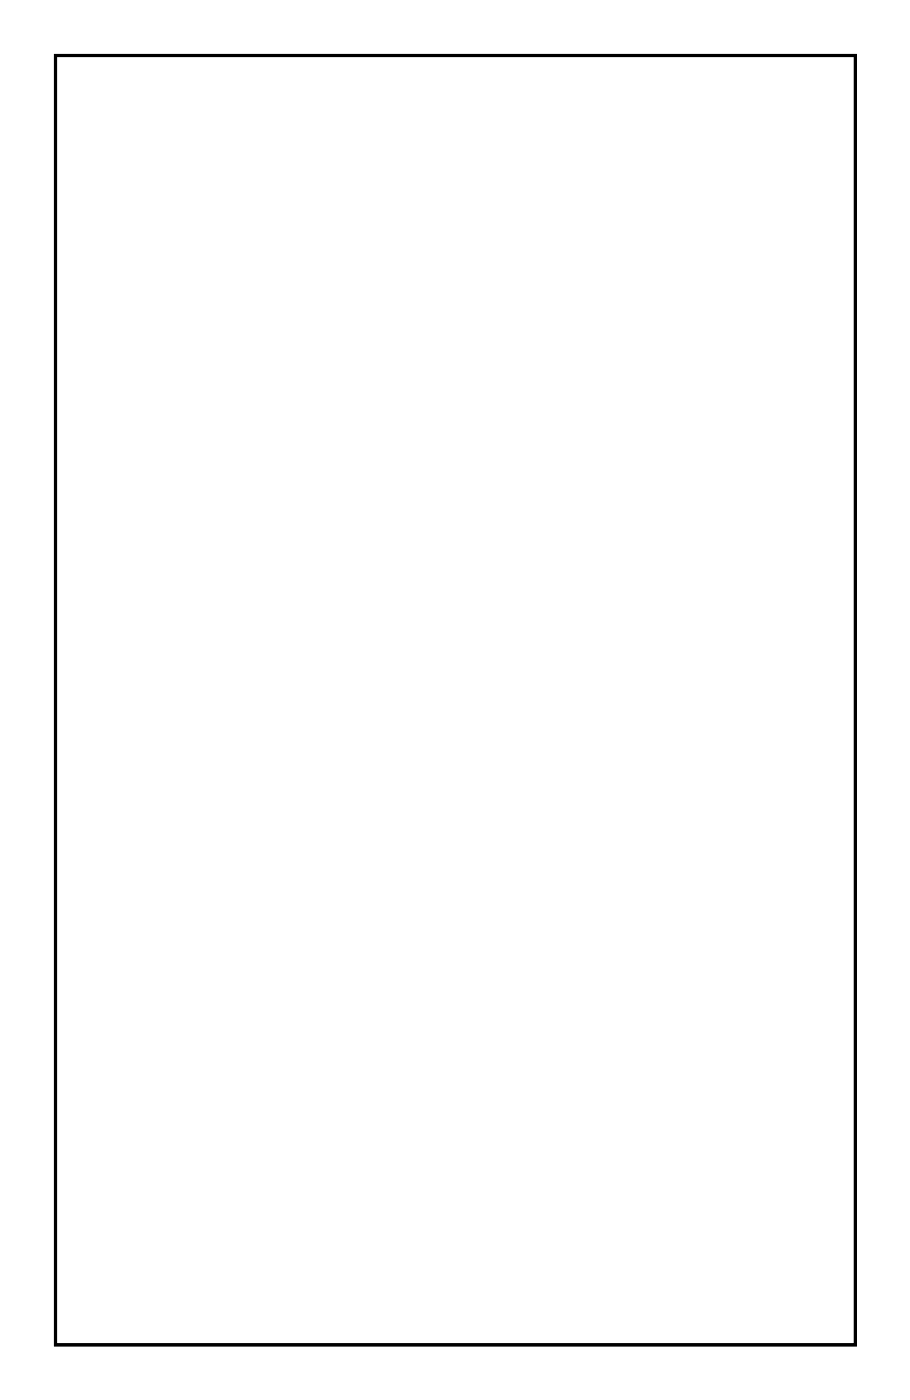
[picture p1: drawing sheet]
<svg xmlns="http://www.w3.org/2000/svg" width="60mm" height="92mm" viewBox="0 0 60 92" stroke-linecap="round" stroke-linejoin="round" font-family="sans-serif">
<path d="M3.6 3.6h52.4v84.5h-52.4z" fill="none" stroke="#000" stroke-width=".2"/>
<path d="M3.6 3.6v84.5h52.4v-84.5zM3.6 3.6h52.4v84.5h-52.4z" fill="#000"/>
<circle cx="47.4" cy="37.1" r=".7" fill="#fff"/>
<circle cx="47.4" cy="37.1" r=".7" fill="none" stroke="#fff" stroke-width=".76" stroke-linecap="butt"/>
<circle cx="39.7" cy="37.1" r=".7" fill="#fff"/>
<circle cx="39.7" cy="37.1" r=".7" fill="none" stroke="#fff" stroke-width=".76" stroke-linecap="butt"/>
<circle cx="20.1" cy="37.1" r=".7" fill="#fff"/>
<circle cx="20.1" cy="37.1" r=".7" fill="none" stroke="#fff" stroke-width=".76" stroke-linecap="butt"/>
<circle cx="12.5" cy="37.1" r=".7" fill="#fff"/>
<circle cx="12.5" cy="37.1" r=".7" fill="none" stroke="#fff" stroke-width=".76" stroke-linecap="butt"/>
<circle cx="46.9" cy="48.1" r=".7" fill="#fff"/>
<circle cx="46.9" cy="48.1" r=".7" fill="none" stroke="#fff" stroke-width=".76" stroke-linecap="butt"/>
<circle cx="39.2" cy="48.1" r=".7" fill="#fff"/>
<circle cx="39.2" cy="48.1" r=".7" fill="none" stroke="#fff" stroke-width=".76" stroke-linecap="butt"/>
<circle cx="19.6" cy="48.1" r=".7" fill="#fff"/>
<circle cx="19.6" cy="48.1" r=".7" fill="none" stroke="#fff" stroke-width=".76" stroke-linecap="butt"/>
<circle cx="12" cy="48.1" r=".7" fill="#fff"/>
<circle cx="12" cy="48.1" r=".7" fill="none" stroke="#fff" stroke-width=".76" stroke-linecap="butt"/>
<circle cx="22.7" cy="40.6" r=".7" fill="#fff"/>
<circle cx="22.7" cy="40.6" r=".7" fill="none" stroke="#fff" stroke-width=".76" stroke-linecap="butt"/>
<circle cx="15.1" cy="40.6" r=".7" fill="#fff"/>
<circle cx="15.1" cy="40.6" r=".7" fill="none" stroke="#fff" stroke-width=".76" stroke-linecap="butt"/>
<circle cx="50" cy="40.6" r=".7" fill="#fff"/>
<circle cx="50" cy="40.6" r=".7" fill="none" stroke="#fff" stroke-width=".76" stroke-linecap="butt"/>
<circle cx="42.4" cy="40.6" r=".7" fill="#fff"/>
<circle cx="42.4" cy="40.6" r=".7" fill="none" stroke="#fff" stroke-width=".76" stroke-linecap="butt"/>
<circle cx="21.1" cy="55.6" r=".7" fill="#fff"/>
<circle cx="21.1" cy="55.6" r=".7" fill="none" stroke="#fff" stroke-width=".76" stroke-linecap="butt"/>
<circle cx="13.5" cy="55.6" r=".7" fill="#fff"/>
<circle cx="13.5" cy="55.6" r=".7" fill="none" stroke="#fff" stroke-width=".76" stroke-linecap="butt"/>
<circle cx="48.4" cy="55.6" r=".7" fill="#fff"/>
<circle cx="48.4" cy="55.6" r=".7" fill="none" stroke="#fff" stroke-width=".76" stroke-linecap="butt"/>
<circle cx="40.7" cy="55.6" r=".7" fill="#fff"/>
<circle cx="40.7" cy="55.6" r=".7" fill="none" stroke="#fff" stroke-width=".76" stroke-linecap="butt"/>
<circle cx="40.2" cy="51.6" r=".75" fill="#fff"/>
<circle cx="40.2" cy="51.6" r=".75" fill="none" stroke="#fff" stroke-width=".74" stroke-linecap="butt"/>
<circle cx="50.4" cy="51.6" r=".75" fill="#fff"/>
<circle cx="50.4" cy="51.6" r=".75" fill="none" stroke="#fff" stroke-width=".74" stroke-linecap="butt"/>
<circle cx="12.9" cy="51.6" r=".75" fill="#fff"/>
<circle cx="12.9" cy="51.6" r=".75" fill="none" stroke="#fff" stroke-width=".74" stroke-linecap="butt"/>
<circle cx="23.1" cy="51.6" r=".75" fill="#fff"/>
<circle cx="23.1" cy="51.6" r=".75" fill="none" stroke="#fff" stroke-width=".74" stroke-linecap="butt"/>
<circle cx="49.4" cy="45.1" r=".8" fill="#fff"/>
<circle cx="49.4" cy="45.1" r=".8" fill="none" stroke="#fff" stroke-width=".64" stroke-linecap="butt"/>
<circle cx="41.9" cy="45.1" r=".8" fill="#fff"/>
<circle cx="41.9" cy="45.1" r=".8" fill="none" stroke="#fff" stroke-width=".64" stroke-linecap="butt"/>
<circle cx="22.1" cy="45.1" r=".8" fill="#fff"/>
<circle cx="22.1" cy="45.1" r=".8" fill="none" stroke="#fff" stroke-width=".64" stroke-linecap="butt"/>
<circle cx="14.6" cy="45.1" r=".8" fill="#fff"/>
<circle cx="14.6" cy="45.1" r=".8" fill="none" stroke="#fff" stroke-width=".64" stroke-linecap="butt"/>
<circle cx="49.9" cy="29.6" r=".74" fill="#fff"/>
<circle cx="49.9" cy="29.6" r=".74" fill="none" stroke="#fff" stroke-width=".76" stroke-linecap="butt"/>
<circle cx="47.3" cy="29.6" r=".74" fill="#fff"/>
<circle cx="47.3" cy="29.6" r=".74" fill="none" stroke="#fff" stroke-width=".76" stroke-linecap="butt"/>
<circle cx="44.8" cy="29.6" r=".74" fill="#fff"/>
<circle cx="44.8" cy="29.6" r=".74" fill="none" stroke="#fff" stroke-width=".76" stroke-linecap="butt"/>
<circle cx="42.2" cy="29.6" r=".74" fill="#fff"/>
<circle cx="42.2" cy="29.6" r=".74" fill="none" stroke="#fff" stroke-width=".76" stroke-linecap="butt"/>
<circle cx="22.6" cy="29.6" r=".74" fill="#fff"/>
<circle cx="22.6" cy="29.6" r=".74" fill="none" stroke="#fff" stroke-width=".76" stroke-linecap="butt"/>
<circle cx="20.1" cy="29.6" r=".74" fill="#fff"/>
<circle cx="20.1" cy="29.6" r=".74" fill="none" stroke="#fff" stroke-width=".76" stroke-linecap="butt"/>
<circle cx="17.5" cy="29.6" r=".74" fill="#fff"/>
<circle cx="17.5" cy="29.6" r=".74" fill="none" stroke="#fff" stroke-width=".76" stroke-linecap="butt"/>
<circle cx="15" cy="29.6" r=".74" fill="#fff"/>
<circle cx="15" cy="29.6" r=".74" fill="none" stroke="#fff" stroke-width=".76" stroke-linecap="butt"/>
<path d="M52.2 56.4h1.4v1.3h-1.4z" fill="#fff"/>
<path d="M52.2 56.4h1.4v1.3h-1.4z" fill="none" stroke="#fff" stroke-width=".76" stroke-linecap="butt"/>
<circle cx="52.9" cy="57.1" r=".7" fill="#fff"/>
<circle cx="52.9" cy="57.1" r=".7" fill="none" stroke="#fff" stroke-width=".76" stroke-linecap="butt"/>
<circle cx="52.9" cy="59.6" r=".7" fill="#fff"/>
<circle cx="52.9" cy="59.6" r=".7" fill="none" stroke="#fff" stroke-width=".76" stroke-linecap="butt"/>
<path d="M24.9 56.4h1.4v1.4h-1.4z" fill="#fff"/>
<path d="M24.9 56.4h1.4v1.4h-1.4z" fill="none" stroke="#fff" stroke-width=".76" stroke-linecap="butt"/>
<circle cx="25.6" cy="57.1" r=".7" fill="#fff"/>
<circle cx="25.6" cy="57.1" r=".7" fill="none" stroke="#fff" stroke-width=".76" stroke-linecap="butt"/>
<circle cx="25.6" cy="59.6" r=".7" fill="#fff"/>
<circle cx="25.6" cy="59.6" r=".7" fill="none" stroke="#fff" stroke-width=".76" stroke-linecap="butt"/>
<path d="M12.4 60.9h1.4v1.4h-1.4z" fill="#fff"/>
<path d="M12.4 60.9h1.4v1.4h-1.4z" fill="none" stroke="#fff" stroke-width=".76" stroke-linecap="butt"/>
<circle cx="13.1" cy="61.6" r=".7" fill="#fff"/>
<circle cx="13.1" cy="61.6" r=".7" fill="none" stroke="#fff" stroke-width=".76" stroke-linecap="butt"/>
<circle cx="20.7" cy="61.6" r=".7" fill="#fff"/>
<circle cx="20.7" cy="61.6" r=".7" fill="none" stroke="#fff" stroke-width=".76" stroke-linecap="butt"/>
<circle cx="13.1" cy="59" r=".7" fill="#fff"/>
<circle cx="13.1" cy="59" r=".7" fill="none" stroke="#fff" stroke-width=".76" stroke-linecap="butt"/>
<circle cx="20.7" cy="59" r=".7" fill="#fff"/>
<circle cx="20.7" cy="59" r=".7" fill="none" stroke="#fff" stroke-width=".76" stroke-linecap="butt"/>
<path d="M39.7 60.9h1.4v1.3h-1.4z" fill="#fff"/>
<path d="M39.7 60.9h1.4v1.3h-1.4z" fill="none" stroke="#fff" stroke-width=".76" stroke-linecap="butt"/>
<circle cx="40.4" cy="61.6" r=".7" fill="#fff"/>
<circle cx="40.4" cy="61.6" r=".7" fill="none" stroke="#fff" stroke-width=".76" stroke-linecap="butt"/>
<circle cx="48" cy="61.6" r=".7" fill="#fff"/>
<circle cx="48" cy="61.6" r=".7" fill="none" stroke="#fff" stroke-width=".76" stroke-linecap="butt"/>
<circle cx="40.4" cy="59" r=".7" fill="#fff"/>
<circle cx="40.4" cy="59" r=".7" fill="none" stroke="#fff" stroke-width=".76" stroke-linecap="butt"/>
<circle cx="48" cy="59" r=".7" fill="#fff"/>
<circle cx="48" cy="59" r=".7" fill="none" stroke="#fff" stroke-width=".76" stroke-linecap="butt"/>
<circle cx="52.1" cy="84.6" r="1.6" fill="#fff"/>
<circle cx="52.1" cy="84.6" r="1.6" fill="none" stroke="#fff" stroke-width=".25"/>
<circle cx="24.8" cy="84.6" r="1.6" fill="#fff"/>
<circle cx="24.8" cy="84.6" r="1.6" fill="none" stroke="#fff" stroke-width=".25"/>
<circle cx="52.1" cy="7.1" r="1.6" fill="#fff"/>
<circle cx="52.1" cy="7.1" r="1.6" fill="none" stroke="#fff" stroke-width=".25"/>
<circle cx="24.8" cy="7.1" r="1.6" fill="#fff"/>
<circle cx="24.8" cy="7.1" r="1.6" fill="none" stroke="#fff" stroke-width=".25"/>
</svg>
